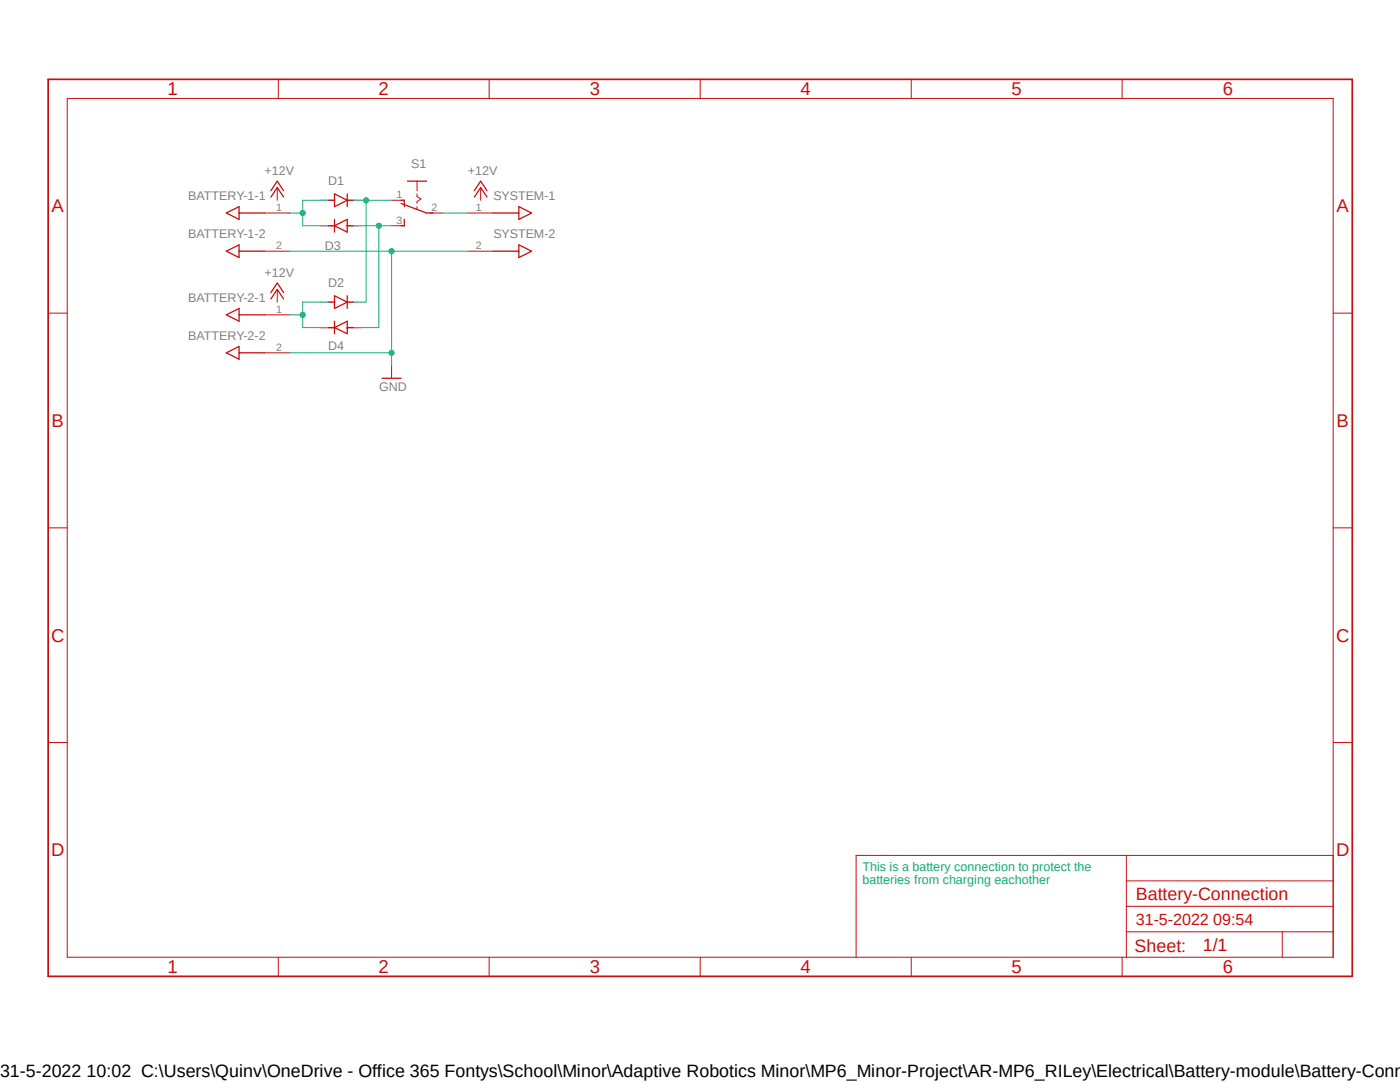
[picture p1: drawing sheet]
<svg xmlns="http://www.w3.org/2000/svg" width="279mm" height="216mm" viewBox="0 0 279 216" stroke-linecap="round" stroke-linejoin="round" font-family="sans-serif">
<defs><g id="words">
<g font-size="3.7" fill="#c90d0c">
<text x="33.4" y="19">1</text>
<text x="75.6" y="19">2</text>
<text x="117.7" y="19">3</text>
<text x="159.8" y="19">4</text>
<text x="201.9" y="19">5</text>
<text x="244" y="19">6</text>
<text x="10.3" y="42.4">A</text>
<text x="266.7" y="42.4">A</text>
<text x="10.3" y="85.2">B</text>
<text x="266.7" y="85.2">B</text>
<text x="10.2" y="128.1">C</text>
<text x="266.7" y="128.1">C</text>
<text x="10.2" y="170.9">D</text>
<text x="266.7" y="170.9">D</text>
<text x="33.4" y="194.2">1</text>
<text x="75.6" y="194.2">2</text>
<text x="117.7" y="194.2">3</text>
<text x="159.8" y="194.2">4</text>
<text x="201.9" y="194.2">5</text>
<text x="244" y="194.2">6</text>
</g>
<g font-size="3.6" fill="#c90d0c">
<text x="226.7" y="179.6">Battery-Connection</text>
<text x="226.4" y="189.9">Sheet:</text>
<text x="240" y="189.7">1/1</text>
</g>
<text font-size="3.6" x="0" y="214.9">31-5-2022 10:02 C:\Users\Quinv\OneDrive - Office 365 Fontys\School\Minor\Adaptive Robotics Minor\MP6_Minor-Project\AR-MP6_RILey\Electrical\Battery-module\Battery-Conne</text>
<text font-size="3.2" fill="#c90d0c" x="226.7" y="184.7">31-5-2022 09:54</text>
<g font-size="2.5" fill="#808080">
<text x="52.8" y="34.9">+12V</text>
<text x="82.1" y="33.6">S1</text>
<text x="93.4" y="34.9">+12V</text>
<text x="37.5" y="40">BATTERY-1-1</text>
<text x="65.5" y="36.9">D1</text>
<text x="98.5" y="40">SYSTEM-1</text>
<text x="37.5" y="47.6">BATTERY-1-2</text>
<text x="98.5" y="47.6">SYSTEM-2</text>
<text x="64.8" y="49.8">D3</text>
<text x="52.8" y="55.2">+12V</text>
<text x="65.5" y="57.2">D2</text>
<text x="37.5" y="60.3">BATTERY-2-1</text>
<text x="37.5" y="67.9">BATTERY-2-2</text>
<text x="65.5" y="69.9">D4</text>
<text x="75.7" y="78">GND</text>
</g>
<g font-size="2.5" fill="#0dab76">
<text x="172.1" y="173.7">This is a battery connection to protect the</text>
<text x="172.1" y="176.4">batteries from charging eachother</text>
</g>
<g font-size="2.1" fill="#808080">
<text x="79.2" y="39.6">1</text>
<text x="55.1" y="42.1">1</text>
<text x="79.2" y="44.7">3</text>
<text x="86.1" y="42.1">2</text>
<text x="95" y="42.1">1</text>
<text x="55.1" y="49.7">2</text>
<text x="95" y="49.7">2</text>
<text x="55.1" y="62.4">1</text>
<text x="55.1" y="70.1">2</text>
</g>
<g font-size=".6" fill="#ffba08">
<text x="63.9" y="40.2">SpiceOrder 1</text>
<text x="69" y="40.2">SpiceOrder 2</text>
<text x="63.9" y="45.3">SpiceOrder 2</text>
<text x="69" y="45.3">SpiceOrder 1</text>
<text x="63.9" y="60.5">SpiceOrder 1</text>
<text x="63.9" y="65.6">SpiceOrder 2</text>
<text x="69" y="60.5">SpiceOrder 2</text>
<text x="69" y="65.6">SpiceOrder 1</text>
</g>
</g></defs>
<path d="M9.1 15.5l261.2 179.9M270.3 15.5l-261.2 179.9" fill="none" stroke="#fff" stroke-width=".2"/>
<g fill="none" stroke="#c90d0c" stroke-width=".2">
<path d="M13.4 19.6h252.7v171.4h-252.7zM55.5 15.8v3.8M97.6 15.8v3.8M139.7 15.8v3.8M181.9 15.8v3.8M223.9 15.8v3.8M55.3 37.4v2.6M78.1 40h2.6M83.2 36.2v1.9M83.2 38.7v.5l.8 .5-.8 .5v.4M95.9 37.4v2.6M52.8 42.5h5.1"/>
<path d="M52.8 50.1h5.1M55.3 57.7v2.6M78.1 45h2.6M83.2 41.2v.7M85.8 42.5h2.5M93.4 42.5h5.1M93.4 50.1h5.1M9.6 62.5h3.8M52.8 62.8h5.1M52.8 70.4h5.1M78.1 72.9v2.6M266.1 62.5h3.8"/>
<path d="M9.6 105.3h3.8M266.1 105.3h3.8M9.6 148.2h3.8M266.1 148.2h3.8M224.8 170.7v20.3M224.8 175.8h41.3M266.1 170.7h-95.2v20.3M55.5 191v3.8M97.6 191v3.8M139.7 191v3.8M181.9 191v3.8M223.9 191v3.8"/>
<path d="M224.8 185.9h41.3M224.8 180.8h41.3M255.9 185.9v5.1"/>
</g>
<path d="M9.6 15.8h260.3v179h-260.3z" fill="none" stroke="#c90d0c" stroke-width=".34"/>
<g fill="none" stroke="#c90d0c" stroke-width=".25">
<path d="M54.1 39.3l1.2-1.9 1.3 1.9M54.1 38.1l1.2-1.9 1.3 1.9M65.5 40h1.3M66.8 38.7l2.5 1.3-2.5 1.2zM69.3 40h1.3M69.3 38.7v2.5M80.1 40h.6v1.2M81.3 36.2h3.8M94.7 39.3l1.2-1.9 1.3 1.9M94.7 38.1l1.2-1.9 1.3 1.9M45.2 42.5l2.5-1.3v2.6zM45.2 50.1l2.5-1.2v2.5z"/>
<path d="M47.7 42.5h5.1M47.7 50.1h5.1M54.1 59.6l1.2-1.9 1.3 1.9M54.1 58.4l1.2-1.9 1.3 1.9M65.5 45h1.3M66.8 45l2.5-1.2v2.5zM66.8 43.8v2.5M66.8 59l2.5 1.3-2.5 1.3zM69.3 45h1.3M69.3 59v2.6M80.1 40.6l5 1.9h1.3M80.7 43.8v1.2h-.6"/>
<path d="M98.5 42.5h5M98.5 50.1h5M103.5 41.2l2.6 1.3-2.6 1.3zM103.5 48.9l2.6 1.2-2.6 1.3zM45.2 62.8l2.5-1.2v2.5zM45.2 70.4l2.5-1.3v2.6zM47.7 62.8h5.1M47.7 70.4h5.1M65.5 60.3h1.3M65.5 65.4h1.3M66.8 65.4l2.5-1.3v2.5zM66.8 64.1v2.5"/>
<path d="M69.3 60.3h1.3M69.3 65.4h1.3M76.2 75.5h3.9"/>
</g>
<path d="M70.6 45h7.5M75.6 45v20.4h-5" fill="none" stroke="#0dab76" stroke-width=".2"/>
<circle cx="75.6" cy="45" r=".51" fill="#0dab76"/>
<g fill="none" stroke="#0dab76" stroke-width=".2">
<path d="M70.6 40h7.5M73.1 40v20.3h-2.5"/>
<circle cx="75.6" cy="45" r=".51"/>
</g>
<circle cx="73.1" cy="40" r=".51" fill="#0dab76"/>
<g fill="none" stroke="#0dab76" stroke-width=".2">
<path d="M57.9 50.1h35.5M78.1 50.1v20.3h-20.2"/>
<circle cx="73.1" cy="40" r=".51"/>
</g>
<circle cx="78.1" cy="50.1" r=".51" fill="#0dab76"/>
<g fill="none" stroke="#0dab76" stroke-width=".2">
<path d="M78.1 70.4v2.5"/>
<circle cx="78.1" cy="50.1" r=".51"/>
</g>
<circle cx="78.1" cy="70.4" r=".51" fill="#0dab76"/>
<g fill="none" stroke="#0dab76" stroke-width=".2">
<path d="M57.9 62.8h2.5M65.5 60.3h-5.1v5.1h5.1"/>
<circle cx="78.1" cy="70.4" r=".51"/>
</g>
<circle cx="60.4" cy="62.8" r=".51" fill="#0dab76"/>
<g fill="none" stroke="#0dab76" stroke-width=".2">
<path d="M65.5 40h-5.1v5h5.1M57.9 42.5h2.5"/>
<circle cx="60.4" cy="62.8" r=".51"/>
</g>
<circle cx="60.4" cy="42.5" r=".51" fill="#0dab76"/>
<g fill="none" stroke="#0dab76" stroke-width=".2">
<path d="M88.3 42.5h5.1"/>
<circle cx="60.4" cy="42.5" r=".51"/>
</g>
<use href="#words"/>
</svg>
